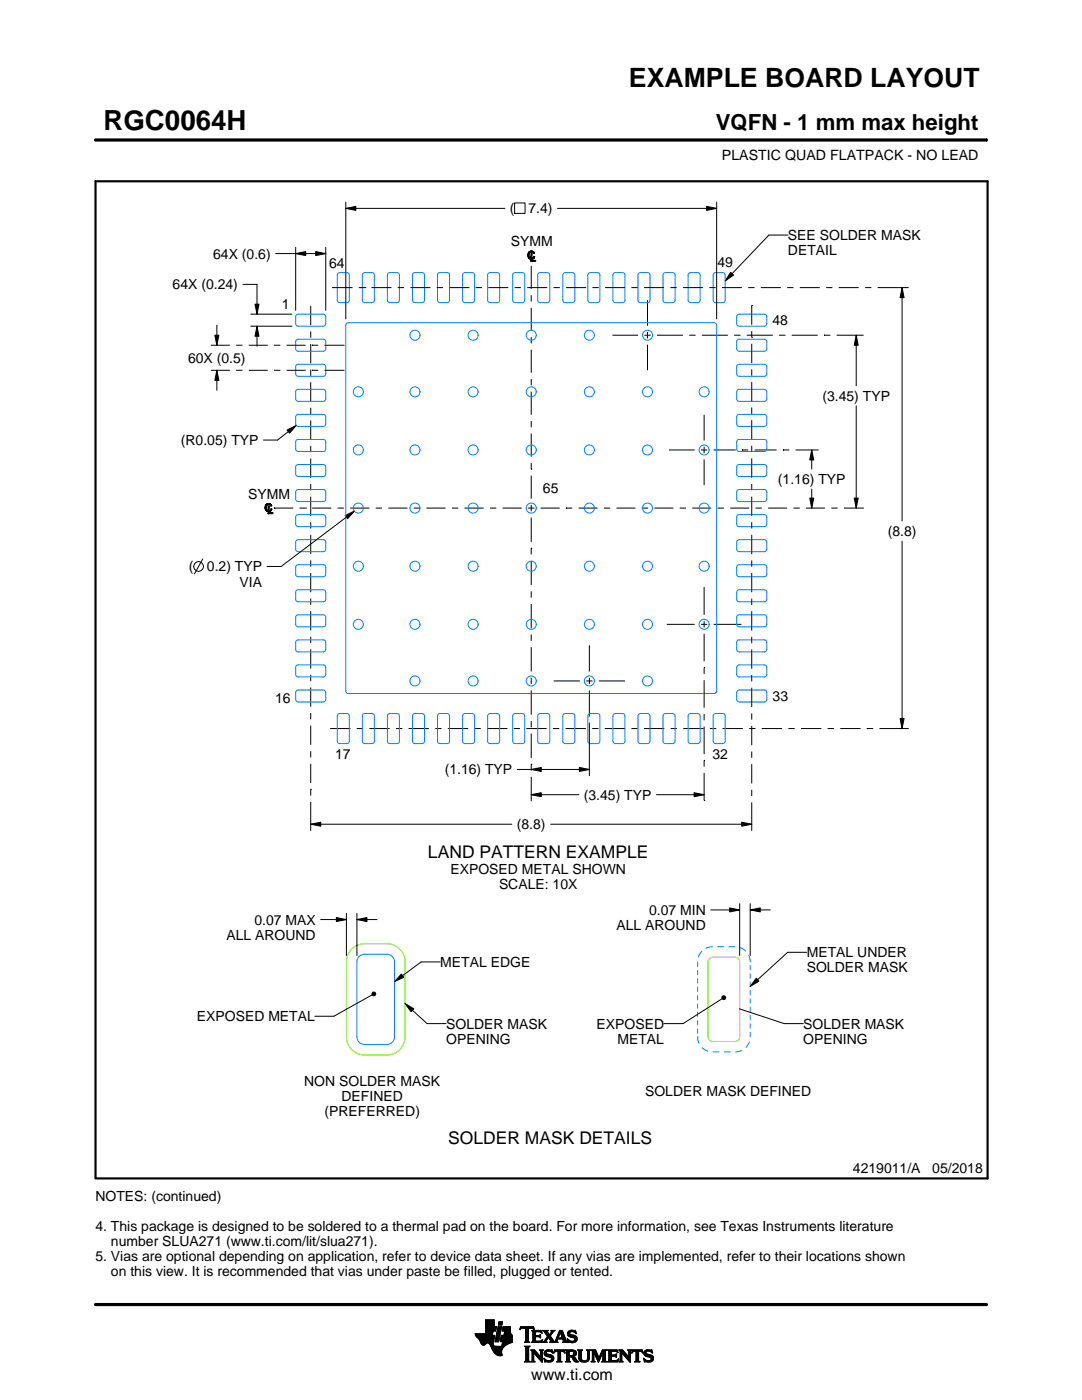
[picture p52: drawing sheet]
<svg xmlns="http://www.w3.org/2000/svg" width="216mm" height="279mm" viewBox="0 0 216 279" stroke-linecap="round" stroke-linejoin="round" font-family="sans-serif">
<defs><g id="words">
<text font-size="5.5" x="20.6" y="26">RGC0064H</text>
<text font-size="5.3" x="125.5" y="17.4">EXAMPLE BOARD LAYOUT</text>
<text font-size="4.4" x="142.8" y="26">VQFN - 1 mm max height</text>
<g font-size="3.5">
<text x="85.4" y="171.3">LAND PATTERN EXAMPLE</text>
<text x="89.4" y="228.3">SOLDER MASK DETAILS</text>
</g>
<text font-size="3.2" x="106" y="275.3">www.ti.com</text>
<g font-size="2.8">
<text x="144.1" y="32">PLASTIC QUAD FLATPACK - NO LEAD</text>
<text x="101.8" y="42.6">(</text>
<text x="105.4" y="42.6">7.4)</text>
<text x="157.2" y="47.9">SEE SOLDER MASK</text>
<text x="42.5" y="51.6">64X (0.6)</text>
<text x="65.7" y="53.5">64</text>
<text x="101.9" y="49.1">SYMM</text>
<text x="143.2" y="53.3">49</text>
<text x="157.2" y="50.9">DETAIL</text>
<text x="34.4" y="57.8">64X (0.24)</text>
<text x="56.3" y="61.6">1</text>
<text x="154.1" y="64.8">48</text>
<text x="37.5" y="72.4">60X (0.5)</text>
<text x="164.1" y="80">(3.45) TYP</text>
<text x="36.1" y="88.8">(R0.05) TYP</text>
<text x="49.5" y="99.5">SYMM</text>
<text x="108.3" y="98.4">65</text>
<text x="155.2" y="96.6">(1.16) TYP</text>
<text x="177.1" y="107">(8.8)</text>
<text x="37.7" y="114.1">(</text>
<text x="41.3" y="114.1">0.2) TYP</text>
<text x="47.8" y="117.1">VIA</text>
<text x="54.9" y="140.3">16</text>
<text x="154.2" y="139.8">33</text>
<text x="66.9" y="151.5">17</text>
<text x="88.7" y="154.6">(1.16) TYP</text>
<text x="142.1" y="151.5">32</text>
<text x="116.5" y="159.6">(3.45) TYP</text>
<text x="103.1" y="165.5">(8.8)</text>
<text x="89.9" y="174.5">EXPOSED METAL SHOWN</text>
<text x="99.6" y="177.5">SCALE: 10X</text>
<text x="50.8" y="184.5">0.07 MAX</text>
<text x="123" y="185.6">ALL AROUND</text>
<text x="129.5" y="182.6">0.07 MIN</text>
<text x="45.2" y="187.5">ALL AROUND</text>
<text x="161" y="191.1">METAL UNDER</text>
<text x="87.8" y="193">METAL EDGE</text>
<text x="161" y="194.1">SOLDER MASK</text>
<text x="39.3" y="203.8">EXPOSED METAL</text>
<text x="89" y="205.3">SOLDER MASK</text>
<text x="89" y="208.3">OPENING</text>
<text x="119" y="205.3">EXPOSED</text>
<text x="123.2" y="208.3">METAL</text>
<text x="160.3" y="205.3">SOLDER MASK</text>
<text x="160.3" y="208.3">OPENING</text>
<text x="60.7" y="216.7">NON SOLDER MASK</text>
<text x="68.1" y="219.7">DEFINED</text>
<text x="128.7" y="218.7">SOLDER MASK DEFINED</text>
<text x="64.7" y="222.7">(PREFERRED)</text>
<text x="19" y="239.7">NOTES: (continued)</text>
<text x="170.2" y="234.2">4219011/A</text>
<text x="186" y="234.2">05/2018</text>
<text x="19" y="245.7">4. This package is designed to be soldered to a thermal pad on the board. For more information, see Texas Instruments literature</text>
<text x="19" y="251.7">5. Vias are optional depending on application, refer to device data sheet. If any vias are implemented, refer to their locations shown</text>
<text x="22.1" y="248.7">number SLUA271 (www.ti.com/lit/slua271).</text>
<text x="22.1" y="254.7">on this view. It is recommended that vias under paste be filled, plugged or tented.</text>
</g>
</g></defs>
<g fill="none" stroke="#000" stroke-width=".2">
<path d="M19.1 27.9h177.7M196.8 27.7v.5M48.5 56.8h2.8v5.9M55 50.6h10M59 50.6l2-.4v.8zM59 49.4v12.6M63 50.2l2 .4-2 .4zM65 49.4v12.6M66.4 57.4h.1M66.4 57.4h3.9M69 41.6l2-.4v.8zM69 40.3v23.3"/>
<path d="M69 41.6h31.8M71.6 57.4h1.3M72.9 57.4h.1M74.1 57.4h4M79.4 57.4h1.2M81.9 57.4h4M87.1 57.4h1.3M89.7 57.4h4M94.9 57.4h1.3M97.4 57.4h4M102.7 57.4h1.2M102.7 40.5h2.1v2.1h-2.1z"/>
<path d="M105.2 57.4h4M105.3 50.9h.2zM105.3 51h.2zM105.3 50.9l.2-.1zM105.3 51l.2-.1v.1zM105.3 50.8l.3-.1zM105.3 51.1l.2-.1 .1 .2zM105.3 51.1l.3 .1zM105.3 50.8h.2l-.2 .1zM105.4 51.2h.2zM105.4 50.7h.2zM105.4 50.7h.2l-.3 .1z"/>
<path d="M105.4 51.3h.2zM105.4 50.6l.2 .1zM105.4 50.6h.2zM105.4 51.3l.2-.1v.1zM105.4 50.6l.2-.1zM105.4 51.3l.2 .1zM105.4 50.5l.3-.1zM105.4 50.5h.3zM105.4 50.5h.2l-.2 .1zM105.4 51.4h.3zM105.5 50.4l.3-.1zM105.5 50.4h.3z"/>
<path d="M105.5 50.4h.2zM105.5 51.5h.3zM105.5 50.3h.5zM105.5 50.3h.3zM105.5 50.3h.4zM105.6 50.3l.8-.1zM105.6 51.6h.9zM105.6 51.6h.8zM105.6 51.6l.3-.1zM105.6 51.6l.5-.1zM105.7 50.2h.7zM105.7 51.7l.7-.1z"/>
<path d="M105.7 51.7h.6zM105.8 50.2h.6zM105.8 50.2l.5-.1zM105.8 51.7h.5zM105.8 51.7h.4zM105.8 50.1h.5zM105.9 50.1h.3zM105.9 51.7h.3zM105.9 52.1l1-.1v.1zM105.9 50.6h.2l-.2 .9zM105.9 52.1l.2-.1h.8zM105.9 51.7h.2l-.2 .4z"/>
<path d="M106 50.1h.2zM106 50.3l.4-.1zM106 53.1v4.6M106 58.9v1.3M106.1 50.3l.3-.1zM106.1 50.3h.4zM106.1 50.6v.9h-.2zM106.1 51.5h.5zM106.1 51.7v.3l-.2 .1zM106.2 51.5h.4zM106.2 50.3h.3zM106.3 50.3h.2z"/>
<path d="M106.3 51.5l.3-.1zM106.3 50.4h.3zM106.4 50.4l.2 .1zM106.4 51.4h.2zM106.4 50.5h.2zM106.4 51.4l.3-.1zM106.4 50.5l.3 .1zM106.4 51.3h.3zM106.4 51.3l.3-.1zM106.5 51.2h.2zM110.5 57.4h1.2M111.2 41.6h31.8"/>
<path d="M113 57.4h4M118.2 57.4h1.3M120.7 57.4h4M126 57.4h1.2M128.5 57.4h4M129.2 59.9v5.1M133.8 57.4h1.2M136.3 57.4h4M141 41.2l2 .4-2 .4zM141.5 57.4h1.3M143 40.3v23.3M144 57.4h4"/>
<path d="M145.8 54.3l.6 .6-1.7 1.2zM149.3 57.4h1.3M151.8 57.4h4M157.1 57.4h1.2M157.2 46.9h-3.8l-8.7 9.2M159.6 57.4h4M164.8 57.4h1.3M167.4 57.4h4M172.6 57.4h1.3M175.1 57.4h6.1M180 57.4l.4 2h-.8zM180 57.4v46.6"/>
<path d="M42.1 73.9h3.8M42.1 68.9h3.8M42.9 66.9h.8l-.4 2zM43.3 73.9l.4 2h-.8zM43.3 64.9v4M43.3 73.9v4M47.1 73.9h1.3M47.1 68.9h1.3M49.6 73.9h3.8M49.6 68.9h3.8M50 65.1h8.2M50 62.7h8.2"/>
<path d="M50.9 60.7h.8l-.4 2zM51.3 65.1l.4 2h-.8zM51.3 65.1v4M54.7 73.9h1.2M54.7 68.9h1.2M57.2 73.9h3.8M57.2 68.9h3.8M62 61v3.9M62 66.1v1.3M62 68.7v3.8M62 73.8v1.2M62 76.3v3.8"/>
<path d="M62.2 73.9h.1M62.2 68.9h.1M62.2 73.9h1.3M62.2 68.9h1.3M64.8 73.9h3.7M64.8 68.9h3.7M68.5 73.9h.1M68.5 68.9h.1M106 61.4v4.6M106 67.3v1.2M106 69.8v4.6M106 75.7v1.2"/>
<path d="M106 78.2v4.6M122.2 66.9h5.1M128.6 66.9h1.2M129.2 66.3v1.2M129.2 68.8v5.1M131.1 66.9h5.2M137.5 66.9h1.3M140.1 66.9h5.1M146.5 66.9h1.3M149 66.9h5.2M150 67.3h.1M150 61h.1"/>
<path d="M150 61v3.8M150 66.1v1.2M150 68.6v3.8M150 73.7v1.3M150 76.2v3.9M155.5 66.9h1.2M158 66.9h5.2M164.4 66.9h.1M164.4 66.9h1.3M166.9 66.9h5.2M170.8 66.9l.4 2h-.8zM170.8 66.9v10.1"/>
<path d="M172.1 66.9h.1M57.3 85.8l1.8-.9-1.3 1.6zM59.1 84.9l-3.7 2.9h-2.8M62 81.4v1.2M62 83.9v3.8M62 89v1.2M62 91.5v3.8M62 96.6v1.3M62 99.1v3.9M106 93.7h.1M106 84v1.3M106 86.5v4.6"/>
<path d="M106 92.4v1.3M106 94.9v4.6M133.5 89.8h5.1M139.9 89.8h1.2M140.5 82.8v5.1M140.5 89.2v1.2M140.5 91.7v5.1M142.4 89.8h4.4M148 89.8h.1M148 89.8h1.3M150 81.3v1.3M150 83.8v3.9"/>
<path d="M150 89v1.2M150 91.5v3.8M150 96.6v1.2M150 99.1v3.9M150.6 89.8h4.4M156.2 89.8h.1M156.2 89.8h1.3M158.7 89.8h4.4M161.6 99.4h.8l-.4 2zM162 89.8l.4 2h-.8zM162 89.8v3.8M162 97.6v3.8"/>
<path d="M163.1 89.8h.1M170.4 99.4h.8l-.4 2zM170.8 81v20.4M40.5 111.6l-1.7 3M52.9 101.3h.2zM52.9 101.4h.2zM52.9 101.3l.2-.1zM52.9 101.4l.2-.1v.1zM52.9 101.2l.2-.1zM52.9 101.5l.2-.1v.1zM52.9 101.5h.2zM52.9 101.2h.2l-.2 .1z"/>
<path d="M52.9 101.6l.2-.1zM52.9 101.1l.2-.1zM52.9 101.1h.2l-.2 .1zM52.9 101.6h.3zM52.9 101h.2zM52.9 101h.3zM52.9 101.6l.2-.1 .1 .1zM52.9 101l.3-.1zM53 101.7h.2zM53 100.9l.3-.1zM53 100.9l.2-.1zM53 100.9h.2l-.3 .1z"/>
<path d="M53 101.8h.3zM53 100.8l.4-.1zM53 100.8h.3zM53 101.8l.3 .1zM53.1 100.7h.4zM53.1 101.9h.3zM53.1 100.7h.3zM53.2 100.7l.8-.1zM53.2 102h.8zM53.2 102l.3-.1zM53.2 102l.5-.1zM53.2 100.6h.7z"/>
<path d="M53.2 100.6h.8zM53.3 102h.7zM53.3 102l.6 .1zM53.3 100.6h.6zM53.3 100.6l.5-.1zM53.4 102.1h.5zM53.4 102.1h.4zM53.4 100.5h.4zM53.4 100.5h.3zM53.5 102.1h.3zM53.5 102.5l1-.2v.2zM53.5 101h.2l-.2 .9z"/>
<path d="M53.5 102.5l.2-.2h.8zM53.5 102.1h.2l-.2 .4zM53.5 100.5h.2zM53.5 100.7l.5-.1zM53.6 100.7l.4-.1zM53.7 100.7h.4zM53.7 101v.9h-.2zM53.7 101.9h.4zM53.7 102.1v.2l-.2 .2zM53.8 100.7h.3zM53.8 101.9h.3zM53.8 101.9l.4-.1z"/>
<path d="M53.9 100.8h.2zM53.9 101.9l.3-.1zM53.9 100.8h.3zM54 101.7l.2 .1zM54 100.9l.2-.1zM54 101.7h.2zM54 100.9h.2zM54 101.7l.3-.1zM54 101.6h.3zM54 101.5l.3 .1zM54.7 101.4h.1M54.7 101.4h3.8"/>
<path d="M59.8 101.4h1.2M61 101.4h.1M62 104.2v1.3M62 106.7v3.9M62 111.8v1.3M62 114.4v3.8M62 119.5v1.2M62.3 101.4h3.8M67.4 101.4h1.2M68.9 102.9l1.8-.9-1.4 1.5zM69.9 101.4h3.8M70.7 102l-14.6 11.1h-2.8"/>
<path d="M75 101.4h1.2M77.5 101.4h3.8M82.6 101.4h1.2M85.1 101.4h3.8M90.2 101.4h1.2M92.7 101.4h3.8M97.8 101.4h1.2M100.3 101.4h3.8M105.4 101.4h1.2M106 109.4h.1M106 100.8v1.2M106 103.3v4.8"/>
<path d="M106 109.4v1.3M106 111.9v4.9M106 118v1.3M107.9 101.4h3.8M112.9 101.4h.1M112.9 101.4h1.3M115.5 101.4h3.7M120.5 101.4h1.3M123 101.4h3.8M128.1 101.4h1.2M130.6 101.4h3.8M135.6 101.4h1.3"/>
<path d="M138.1 101.4h3.8M140.5 117.2v5.5M143.2 101.4h1.2M145.7 101.4h3.8M150 104.2v1.3M150 106.7v3.9M150 111.8v1.3M150 114.4v3.8M150 119.5v1.2M150.7 101.4h1.3M153.3 101.4h3.8M158.3 101.4h1.3"/>
<path d="M160.8 101.4h3.8M165.9 101.4h1.2M168.4 101.4h3.8M172.2 101.4h.1M180 108v37.4M62 122v3.8M62 127.1v1.2M62 129.6v3.8M62 134.7v1.2M62 137.2v3.8M106 120.5v4.9M106 126.6v1.3"/>
<path d="M106 129.2v4.8M106 135.3v1.2M106 137.8v4.8M110.5 135.9h5.2M117 135.9h1.2M117.6 128.8v5.2M117.6 135.3v1.2M117.6 137.8v5.2M119.5 135.9h5.2M133.1 124.6h5.5M139.9 124.6h1.2M140.5 133.2h.1"/>
<path d="M140.5 124v1.2M140.5 126.5v5.5M140.5 133.2v1.3M140.5 135.7v5.5M142.4 124.6h5.5M150 122v3.8M150 127.1v1.3M150 129.6v3.9M150 134.7v1.3M150 137.2v3.9M62 157.5h.1M62 142.3v1.3"/>
<path d="M62 144.8v3.9M62 149.9v1.3M62 152.4v3.9M62 157.5v1.3M65.9 145.4h4M71.2 145.4h1.2M73.7 145.4h4.1M79 145.4h1.3M81.5 145.4h4.1M86.8 145.4h1.3M89.4 145.4h4M94.7 145.4h1.2"/>
<path d="M97.2 145.4h4M102.5 145.4h1.3M103.2 153.6h14.4M105 145.4h4.1M106 153.6l2-.4v.8zM106 158.6l2-.4v.8zM106 158.6h9.5M106 152.5h.1M106 143.9v1.2M106 146.4v4.9M106 152.5v1.3M106 155v4.9"/>
<path d="M110.3 145.4h1.3M112.9 145.4h4M115.6 153.2l2 .4-2 .4zM117.6 144.3v10.5M118.2 145.4h1.2M120.7 145.4h4M126 145.4h1.3M128.5 145.4h4.1M131 158.6h9.5M133.8 145.4h1.3M136.3 145.4h4.1M138.5 158.2l2 .4-2 .4z"/>
<path d="M140.5 151.7h.1M140.5 159.7h.1M140.5 142.5v1.2M140.5 145v5.5M140.5 151.7v1.3M140.5 154.3v5.4M141.7 145.4h1.2M144.2 145.4h4M149.5 145.4h1.2M150 142.4v1.2M150 144.9v3.8M150 150v1.2"/>
<path d="M150 152.5v3.9M150 157.6v1.3M152 145.4h4.1M157.3 145.4h1.3M159.8 145.4h4.1M165.1 145.4h1.3M167.7 145.4h4M173 145.4h.1M173 145.4h1.2M175.5 145.4h5.8M179.5 145.4h.1M179.6 143.4h.8l-.4 2z"/>
<path d="M62 164.5l2-.4v.8zM62 160v5.7M62 164.5h40.1M109.9 164.5h40.1M148 164.1l2 .4-2 .4zM150 160.1v5.6M64 183.5h5.1M67.1 183.1l2 .4-2 .4zM69.1 182.3v8.4M71.2 183.5l2-.4v.8zM71.2 182.3v8.4M71.2 183.5h4"/>
<path d="M74.2 198.2l.3-.2h.3l.2 .4-.2 .3h-.3l-.3-.2zM74.2 198.6l-7.6 4.2h-3.8M80.1 194.4l.5 .6-1.9 .9zM87.8 192h-3.8l-5.3 3.9M141.8 181.6h5.8M144.1 198.9l.2-.2 .4 .1 .1 .3-.1 .3-.4 .1-.2-.2zM144.1 199.3l-7.8 5h-3.8M145.6 181.2l2 .4-2 .4zM147.6 180.3v10.4M149.7 181.6l2-.4v.8zM149.7 181.6h4M149.7 180.3v10.4"/>
<path d="M150.9 195.2l.5 .6-1.7 1.1zM161 190.1h-3.8l-7.5 6.8M80.8 200.3l1.8 1-.6 .6zM80.8 200.3l4.4 4h3.8M147.6 201.4l8.9 2.9h3.8M94.8 266.2h3.5M94.8 266.3h3.5M94.9 266.4h3.3M94.9 266.5h3.8l-.2 1.2M94.9 266.5h3.8M95 266.6h3.7M95 266.7h3.7"/>
<path d="M95.1 266.8h3.6M95.2 266.9h3.4M95.3 267h3.3M95.4 267.1h3.2M95.5 267.2h3.1M95.6 267.3h3M95.7 267.4h2.8M95.7 267.5h2.8M95.8 267.6h2.7M95.8 267.7h2.7M95.9 267.8h2.6M95.9 267.9h2.5"/>
<path d="M95.9 268h2.5M96 268h1.1M96 268.1h1M96.1 268.2h.8M96.1 268.3h.7M96.2 268.4h.6M96.3 268.4h.4M96.9 266.1h1.4M96.9 266h1.4M96.9 265.9h1.4M96.9 265.8h1.5M96.9 265.7h1.5"/>
<path d="M96.9 264.7l2.2 .1-.2 .9h-.5l-.2 .8M96.9 265.6h2M96.9 265.5h2M96.9 265.4h2M96.9 265.3h2.1M96.9 265.2h2.1M96.9 265.1h2.1M96.9 265h2.1M96.9 264.9h2.1M96.9 264.8h2.2M96.9 264.6h1.7M96.9 264.5h1.7"/>
<path d="M96.9 264.4h1.7M96.9 264.3h1.7M96.9 264.2h1.7M96.9 264.1h1.7M96.9 264h1.7M96.9 263.9h1.7M96.9 263.8h1.7M96.9 263.7h1.7M96.9 263.6h1.7M96.9 263.5h1.7M96.9 263.4h1.7M97.5 268h.9"/>
<path d="M97.6 268.1h.8M97.7 268.2h.7M97.7 268.3h.7M97.8 268.4h.6M97.9 268.5h.6M97.9 268.6h.7M98 268.7h1.1M98 268.8h2.6M98 268.8h2.5M98.1 268.9h2.3M98.1 269h2.3M98.1 269.1h2.2"/>
<path d="M98.2 269.2h2.1M98.2 269.2h2M98.2 269.3h2M98.3 269.4h1.9M98.3 269.5h1.8M98.4 269.6h1.7M98.4 268v.4l.3 .2 2 .1M98.5 269.7h1.6M98.5 267.7l-.1 .3M98.5 269.8h1.6M98.6 269.9h1.5M98.6 264.8v-1.4h-1.7v2.8h-2.1l.1 .3 .7 .8 .7 1.1 .3 .1 .6-.5 .4 .1 1 1.8 .8 .6h.8l-.1-1 .8-1"/>
<path d="M98.6 270h1.5M98.7 270h1.4M98.8 270.1h1.3M98.8 267.7h.7M98.8 267.6h.7M98.8 267.5h.7M98.9 270.2h1.2M98.9 267.4h.7M98.9 267.3h.7M98.9 267.2h.7M98.9 267.1h.7M98.9 267h.7"/>
<path d="M98.9 270.3h1.3M99 266.9h.6M99 266.9h.7M99 266.8h.7M99 266.7h.7M99 266.6h.7M99 266.5h.7M99.1 270.4h1.1M99.1 266.4h.7M99.1 266.3h.7M99.1 266.2h.7M99.1 266.1h.7"/>
<path d="M99.1 266h.7M99.2 265.9h.7M99.2 265.8h.7M99.2 270.4h1M99.2 265.7h.7M99.2 265.6h.7M99.2 265.5h.7M99.3 265.4h.6M99.3 265.4h.7M99.3 265.3h.7M99.3 265.2h.7M99.3 265.1h.7"/>
<path d="M99.3 265h.7M99.4 270.5h.8M99.4 264.9h.7M99.4 264.8h.7M99.4 264.8h.7l-.6 3h-.7zM99.4 264.5l.2-.7h.7l-.2 .7h-.7M99.5 264.4h.6M99.5 264.3h.7M99.5 264.2h.7M99.5 264.1h.7M99.5 264h.7M99.5 263.9h.7"/>
<path d="M99.6 263.8h.7M99.8 270.6h.1M99.8 267.7h2.4M99.8 267.6h2.4M99.8 267.5h2.4M99.9 267.4h2.3M99.9 267.3h2.3M99.9 267.2h2.3M99.9 267.1h2.3M99.9 267h2.3M99.9 266.9h2.3M100 266.9h2.2"/>
<path d="M100 266.8h2.2M100 266.7h2.2M100 266.6h2.2M100 266.5h2.2M100.1 268.6h.7M100.2 268.5h.7M100.2 268.4h.8M100.2 268.4h.9M100.2 268.3h1M100.2 268.2h1.2M100.2 265.6h1.6M100.2 268.1h1.4"/>
<path d="M100.2 265.5h1.6M100.2 268h1.6M100.3 265.4h1.5M100.3 268h1.7M100.3 267.9h1.9M100.3 265.3h1.5M100.3 267.8h1.9M100.3 265.2h1.5M100.3 265.1h1.5M100.3 265h1.5M100.4 264.9h1.4M100.4 264.8h1.4"/>
<path d="M100.6 266.5l.1-.8h-.5l.2-.9h1.4l.1 1.1 .3 .6v1.4l-1.3 .6M100.6 266.4h1.5M100.6 266.3h1.4M100.6 266.2h1.4M100.6 266.1h1.3M100.7 266h1.2M100.7 265.9h1.2M100.7 265.8h1.1M100.7 265.7h1.1M102.2 266.5h-2.2l-.2 1.1 .5 .2-.2 .9M103.7 265.3h.1M103.8 265.2h.2"/>
<path d="M103.8 265h2.8M103.8 264.9h2.7M103.9 264.8h2.6M104.7 267.8h1M104.7 271.8h1.1M104.7 268.7h1M104.8 267.7h.7M104.8 271.7h.8M104.9 265.2h.6M104.9 268.9h.6M104.9 267.6h.6M104.9 267.5l-.2 .3"/>
<path d="M104.9 267.5h.6M104.9 267.4h.6M104.9 267.3h.6M104.9 267.2h.6M104.9 267.1h.6M104.9 267h.6M104.9 266.8h.6M104.9 266.7h.6M104.9 266.6h.6M104.9 266.5h.6M104.9 266.4h.6M104.9 266.3h.6"/>
<path d="M104.9 266.2h.6M104.9 266.1h.6M104.9 265.9h.6M104.9 265.8h.6M104.9 265.7h.6M104.9 265.6h.6M104.9 265.5h.6M104.9 265.4h.6M104.9 265.3h.6M104.9 271.5h.6M104.9 269h.6M104.9 271.4h.6"/>
<path d="M104.9 271.4v-2.4l-.2-.4h1.1l-.3 .4v2.4M104.9 271.4l-.2 .4h1.1l-.3-.4M104.9 271.3h.6M104.9 271.2h.6M104.9 271.1h.6M104.9 271h.6M104.9 270.9h.6M104.9 270.8h.6M104.9 270.6h.6M104.9 270.5h.6M104.9 270.4h.6M104.9 270.3h.6"/>
<path d="M104.9 270.2h.6M104.9 270.1h.6M104.9 270h.6M104.9 269.9h.6M104.9 269.8h.6M104.9 269.6h.6M104.9 269.5h.6M104.9 269.4h.6M104.9 269.3h.6M104.9 269.2h.6M104.9 269.1h.6M105.5 267.5l.2 .3"/>
<path d="M105.5 267.5v-2.3l.7-.1 .4 .3-.1-.6h-2.6l-.1 .6 .4-.3 .7 .1v2.3M105.7 267.8h-1M105.9 271.8h.8M105.9 269.4h.8M106.1 269.5h.7M106.1 267.8h2M106.1 271.7h.5M106.2 269.6h.7M106.2 271.5h.3M106.2 265.6h1.8M106.2 269.8h.8M106.2 271.4h.3"/>
<path d="M106.2 271.4l-.3 .4h.8l-.2-.4M106.2 271.3h.3M106.2 271.2h.3M106.2 271.1h.3M106.2 271h.3M106.2 270.9h.3M106.2 270.8h.3M106.2 270.6h.3M106.2 270.5h.3M106.2 270.4h.3M106.2 270.3h.3M106.2 270.2h.3"/>
<path d="M106.2 270.1h.3M106.2 270h1M106.2 269.9h.9M106.2 269.8v1.6M106.2 269.8l-.3-.4h.8l1.2 1.4M106.3 267.7h1.8M106.3 265.7h1.8M106.3 267.6h.6M106.3 265.8h.6M106.3 267.5l-.2 .3M106.3 267.5h.5M106.3 267.4h.5"/>
<path d="M106.3 267.3h.5M106.3 267.2h.5M106.3 267.1h.5M106.3 267h.5M106.3 266.8h.5M106.3 266.7h1.6M106.3 266.6h1.6M106.3 266.5h.5M106.3 266.4h.5M106.3 266.3h.5M106.3 266.2h.5M106.3 266.1h.5"/>
<path d="M106.3 265.9h.5M106.4 265.2h.2M106.5 270h.1M106.5 270v1.4M106.5 265.3h.1M106.6 270.1h.7M106.7 270.2h.7M106.8 270.3h.7M106.8 265.9l.2-.1h.6l.6 .2-.2-.5h-1.9l.2 .3v1.7M106.8 265.9v.6h.8l.3-.2v.7M106.9 270.4h.7M107 270.5h.7"/>
<path d="M107.1 270.6h.7M107.2 270.8h1M107.3 270.9h.9M107.4 271h.8M107.5 271.1h.7M107.6 271.2h.6M107.6 266.5h.3M107.7 271.3h.5M107.7 269.4h.7M107.7 266.8h.2M107.7 267.6h.5M107.8 266.4h.1"/>
<path d="M107.8 271.4h.4M107.8 267h.1M107.8 265.8h.3M107.8 269.5h.5M107.9 271.5h.3M107.9 269.6h.3M107.9 267l-.3-.2h-.8l.1 .8h.9l.5-.2M107.9 269.8h.3M107.9 270.6h.3M107.9 270.5h.3M107.9 270.4h.3M107.9 270.3h.3"/>
<path d="M107.9 270.2h.3M107.9 270.1h.3M107.9 270h.3M107.9 269.9h.3M107.9 269.8v1M107.9 269.8l-.2-.4h.7l-.2 .4M108 271.7h.2M108 265.9h.1M108 267.5h.2M108.1 271.8h.1M108.1 266.1h.1M108.2 267.4h.1"/>
<path d="M108.2 269.8v2.1l-1.7-1.9M108.2 267.8h.9M108.3 267.4l-.2 .5-2-.1M108.3 265.6h1M108.5 267.7h.5M108.5 271.1l.8 .4h.5l.2-.1-.1-.4-1-.4-.3-.3 .1-.7 .7-.2 .6 .1 .2-.1 .1 .6-.9-.3-.3 .1-.1 .3 1.3 .4 .2 .6M108.5 271.1h.1M108.5 265.7h.7M108.5 271.2h.2M108.6 271.3h.2M108.6 270.1h.4M108.6 270h.4"/>
<path d="M108.6 270.2h.6M108.6 267.6h.4M108.6 271.4h.4M108.6 269.9h.4M108.6 270.3h1M108.6 265.8h.7M108.6 271.5h.8M108.6 269.8h.5M108.7 271.7h1.5M108.7 270.4h1.3M108.7 267.5h.3M108.7 271.8h.1"/>
<path d="M108.7 265.9h.6M108.7 269.6h1.5M108.8 267.4h.3M108.8 270.5h1.5M108.8 266.1h.6M108.8 269.5h1.4M108.8 267.3h.4M108.9 266.2h.6M108.9 267.2h.4M108.9 266.3h.6M108.9 270.6h1.5M109 267.1h.3"/>
<path d="M109 266.4h1M109.1 271.8h.9M109.1 269.4h.7M109.1 267h.9M109.1 266.5h.8M109.1 267.8h-.9M109.2 266.8h.8M109.2 266.6h.6M109.2 266.7h.7M109.2 266.7l-.6 .9-.4 .2M109.3 270.8h1.1M109.5 267.1h.6"/>
<path d="M109.6 267.2h.6M109.7 271.5h.7M109.7 267.3h.6M109.7 267.8l.2-.2-.5-.7-.4 .8 .1 .1M109.7 267.8h1.6M109.7 266.3h.4M109.7 267.4h.6M109.8 270.9h.7M109.8 266.2h.3M109.8 266.6l.9 1.2 1-2.3h.5l.8 2.1 .3 .2M109.8 267.5h.6M109.9 266.1h.3"/>
<path d="M109.9 269.8h.4M109.9 267.6h.6M109.9 267.7h.7M109.9 271.4h.5M109.9 265.9h.4M110 271h.5M110 265.6h.7M110 265.9l-.4 .5-.4-.6 .2-.3h-1.1l.9 1.2M110 265.9l.1-.2-.2-.2h.8l-.9 1.1M110 271.3h.5M110 265.8h.4M110 271.1h.5"/>
<path d="M110 271.2h.5M110.1 269.4h.1M110.1 265.7h.4M110.1 269.9h.2M110.2 270h.1M110.5 270h.1M110.5 269.9h.2M110.5 271.1l-.2 .5-.8 .3-.6-.2-.2 .1-.2-.7M110.5 269.8h.3M110.6 269.6h2.1M110.6 269.5h2M110.6 269.4h2"/>
<path d="M110.7 267.7h.5M110.8 267.6h.4M110.9 267.5h.3M110.9 267.4h.3M111 267.3h.3M111 267.2h1.8M111 267.1h1.8M111.1 267h.3M111.1 271.8h1M111.1 266.8h.4M111.2 266.7h.3M111.2 267.5l.1-.2h1l.1 .2"/>
<path d="M111.2 267.5v.3h.1M111.2 266.6h.3M111.3 266.5h.3M111.3 271.7h.6M111.3 266.4h.3M111.3 271.5h.6M111.3 267.8h-1.6M111.3 269.8h.6M111.4 266.3h.3M111.4 271.4h.5M111.4 271.4l-.1-1.7h-.4l-.4 .4 .2-.7h1.9l.1 .7-.3-.4h-.5v1.7M111.4 270.5h.5"/>
<path d="M111.4 270.4h.5M111.4 270.3h.5M111.4 270.2h.5M111.4 270.1h.5M111.4 270h.5M111.4 269.9h.5M111.4 271.4l-.3 .4h1l-.2-.4M111.4 271.3h.5M111.4 271.2h.5M111.4 271.1h.5M111.4 271h.5M111.4 270.9h.5"/>
<path d="M111.4 270.8h.5M111.4 270.6h.5M111.4 266.2h.3M111.4 266.1h.4M111.5 265.9h.9M111.5 265.8h.8M111.6 265.7h.7M111.6 265.6h.6M111.8 265.9l.4 1.1h-.8zM111.9 266.1h.5M111.9 266.2h.5M111.9 266.3h.6"/>
<path d="M112 266.4h.5M112 266.5h.6M112.1 266.6h.5M112.1 266.7h.6M112.1 266.8h.6M112.2 267h.5M112.2 267.8h1.1M112.3 267.3h.6M112.3 267.4h.6M112.4 267.5h.6M112.4 267.5v.3h-.2M112.4 269.8h.3"/>
<path d="M112.4 267.6h.6M112.4 267.7h.7M112.6 269.9h.1M112.6 270h.2M112.8 271.8h1M112.8 269.4h1.6M113 269.5h1.7M113 271.7h.7M113 269.6h1.9M113 271.5h.6M113 269.8h.6M113 271.4h.6"/>
<path d="M113 271.4l-.2 .4h1l-.2-.4M113 271.3h.6M113 271.2h.6M113 271.1h.6M113 271h.6M113 270.9h.6M113 270.8h1.5M113 270.6h1.6M113 270.5h1.8M113 270.4h.6M113 270.3h.6M113 270.2h.6"/>
<path d="M113 270.1h.6M113 270h.6M113 269.9h.6M113 269.8v1.6M113 269.8l-.2-.4h1.4l.6 .2 .2 .3v.4l-.2 .3-.4 .1M113.2 267.3h.2M113.2 267.4h.3M113.2 266.2h.5M113.2 266.3h.6M113.2 266.1h.5M113.3 267.5h.3M113.3 267.8h-1.1"/>
<path d="M113.3 266.4h.9M113.3 265.9h.4M113.3 267.6h.6M113.3 266.5h1.3M113.3 267.7h1.6M113.3 265.8h.5M113.3 267.8h.2M113.4 266.6h1.5M113.4 265.7h1.5M113.4 265.7l.5-.2 .7 .1 .2-.1 .1 .7-.7-.4h-.4l-.1 .3 .1 .2 .9 .2 .4 .3 .1 .5-.3 .5-.6 .2-.7-.2-.2 .1-.2-.7 .9 .5 .5-.1 .1-.3-.2-.3-1.1-.4-.2-.4zM113.5 266.7h1.5M113.5 265.6h1.4"/>
<path d="M113.6 271.4v-.6h.4l.7 1h.8M113.6 269.9l.1-.2 .7 .2v.4l-.4 .2M113.6 269.9v.6M113.7 267.8h1.1M113.8 266.8h1.3M113.8 265.5h.6M114 268h.4M114.1 270.9h.6M114.2 271h.6M114.2 271.1h.7M114.3 271.2h.6M114.3 267h.8"/>
<path d="M114.3 269.8h.7M114.3 270.4h.6M114.4 271.3h.6M114.4 270.7l1.1 1.1M114.4 270.7h.1M114.4 271.4h.7M114.4 269.9h.6M114.4 270.3h.6M114.5 267.6h.5M114.5 270.2h.5M114.5 270h.5M114.5 265.8h.4"/>
<path d="M114.5 270.1h.5M114.5 271.5h.7M114.6 271.7h.7M114.6 267.1h.6M114.6 267.5h.5M114.7 267.2h.5M114.7 267.4h.5M114.7 265.9h.3M114.7 267.3h.5M114.7 271.8h.8M114.8 266.1h.2M114.9 266.2h.1"/>
<path d="M115.3 269.4h.9M115.4 269.5h.7M115.5 269.6h.5M115.5 269.8h.5M115.5 269.8v1.4l.4 .5 .6 .2 .7-.1 .3-.3 .1-.5M115.5 271h.5M115.5 270.9h.5M115.5 270.8h.5M115.5 270.6h.5M115.5 270.5h.5M115.5 270.4h.5M115.5 270.3h.5"/>
<path d="M115.5 270.2h.5M115.5 270.1h.5M115.5 270h.5M115.5 269.9h.5M115.5 269.8l-.2-.4h.9l-.2 .4M115.5 271.1h.5M115.5 271.2h.5M115.5 271.3h.6M115.6 271.4h.6M115.7 271.5h.8M115.8 271.7h1.5M116 271l.2 .4 .5 .2 .4-.2 .2-.4"/>
<path d="M116 269.8v1.2M116 271.8h1.1M116.8 271.5h.6M117 269.4h.8M117.1 271.4h.4M117.2 269.5h.5M117.2 271.3h.4M117.2 269.6h.4M117.2 271.2h.4M117.2 271.1h.4M117.3 269.8h.3M117.3 271h.3"/>
<path d="M117.3 270.9h.3M117.3 270.8h.3M117.3 270.6h.3M117.3 270.5h.3M117.3 270.4h.3M117.3 270.3h.3M117.3 270.2h.3M117.3 270.1h.3M117.3 270h.3M117.3 269.9h.3M117.6 269.8l.2-.4h-.8l.2 .3 .1 1.3M117.6 269.8v1.2"/>
<path d="M118 271.8h.7M118 269.4h.8M118.1 269.5h.8M118.1 271.7h.5M118.2 269.6h.7M118.2 271.5h.3M118.2 269.8h.8M118.2 271.4h.3M118.2 269.8l-.2-.4h.8l.7 1.6 .7-1.6h.9l-.3 .4M118.2 271.4l-.2 .4h.7l-.2-.4M118.2 271.3h.3M118.2 271.2h.3"/>
<path d="M118.2 271.1h.3M118.2 271h.3M118.2 270.9h.3M118.2 270.8h.3M118.2 270.6h.3M118.2 270.5h.3M118.2 270.4h.3M118.2 270.3h.3M118.2 270.2h.3M118.2 270.1h.3M118.2 270h.9M118.2 269.9h.8"/>
<path d="M118.2 269.8v1.6M118.6 270.1h.5M118.6 270.2h.6M118.7 270.3h.5M118.7 270.4h.6M118.8 270.5h.5M118.8 270.6h.6M118.9 270.8h.5M118.9 270.9h.6M119 271h.8M119 271.1h.8M119.1 271.2h.6"/>
<path d="M119.1 271.3h.6M119.2 271.4h.4M119.2 271.5h.4M119.3 271.7h.2M119.3 271.8h.2M119.6 270.9h.3M119.6 270.8h.3M119.7 270.6h.3M119.7 270.5h.3M119.8 270.4h.3M119.8 270.3h.3M119.9 270.2h.3"/>
<path d="M119.9 270.1h.3M120 270h.8M120 269.9h.8M120 269.8h.8M120.1 271.8h1M120.1 269.6h.7M120.1 269.5h.8M120.2 269.4h.9M120.2 271.7h.7M120.3 271.5h.5M120.3 271.4h.5M120.3 271.4l-.2 .4h1l-.3-.4"/>
<path d="M120.3 271.4v-1.5l-.9 2-.9-2v1.5M120.3 271.3h.5M120.3 271.2h.5M120.3 271.1h.5M120.3 271h.5M120.3 270.9h.5M120.3 270.8h.5M120.3 270.6h.5M120.3 270.5h.5M120.3 270.4h.5M120.3 270.3h.5M120.3 270.2h.5"/>
<path d="M120.3 270.1h.5M120.8 269.8v1.6M121.2 271.8h2M121.2 269.4h1.9M121.4 269.5h1.8M121.4 271.7h1.9M121.5 269.6h1.7M121.5 271.5h1.8M121.5 269.8h.5M121.5 271.4h.5M121.5 269.8l-.3-.4h1.9l.2 .6M121.5 269.9h.5"/>
<path d="M121.5 269.8v1.6M121.5 271.3h.5M121.5 271.2h.5M121.5 271.1h.5M121.5 271h.5M121.5 270.9h.5M121.5 270.8h.5M121.5 270.6h1.5M121.5 270.5h1.5M121.5 270.4h1.5M121.5 270.3h.5M121.5 270.2h.5"/>
<path d="M121.5 270.1h.5M121.5 270h.5M122.6 270.4l.4-.2v.7l-.2-.2h-.8v.7l.2 .1M122.9 270.8h.1M122.9 270.3h.1M123 269.8h.3M123.1 271.4h.3M123.2 269.9h.1M123.3 270h.1M123.3 270l-.4-.3h-.8l-.1 .7M123.3 271.3h.1M123.4 271.2h.1"/>
<path d="M123.4 271.2l-.2 .6h-2l.3-.4M123.4 271.2l-.3 .3h-.4M123.5 271.8h.8M123.5 269.4h.7M123.6 269.5h.7M123.7 271.7h.5M123.7 269.6h.7M123.7 271.5h.4M123.7 269.8h.8M123.7 271.4h.4M123.7 271.4l-.2 .4h.8l-.2-.4M123.7 271.3h.4"/>
<path d="M123.7 271.2h.4M123.7 271.1h.4M123.7 271h.4M123.7 270.9h.4M123.7 270.8h.4M123.7 270.6h.4M123.7 270.5h.4M123.7 270.4h.4M123.7 270.3h.4M123.7 270.2h.4M123.7 270.1h.4M123.7 270h1"/>
<path d="M123.7 269.9h.9M123.7 269.8v1.6M123.7 269.8l-.2-.4h.7l1.2 1.4 .1-1M124.1 270v1.4M124.1 270h.1M124.2 270.1h.6M124.2 270.2h.7M124.3 270.3h.7M124.4 270.4h.7M124.5 270.5h.7M124.6 270.6h.7M124.7 270.8h1.1"/>
<path d="M124.8 270.9h1M124.9 271h.9M125 271.1h.8M125.1 271.2h.7M125.2 271.3h.6M125.2 269.4h.8M125.3 271.4h.5M125.4 269.5h.5M125.4 271.5h.4M125.4 269.6h.4M125.5 269.8h.3M125.5 269.8l-.3-.4h.8l-.2 .4"/>
<path d="M125.5 270.4h.3M125.5 270.3h.3M125.5 270.2h.3M125.5 270.1h.3M125.5 270h.3M125.5 269.9h.3M125.5 270.6h.3M125.5 270.5h.3M125.5 271.7h.3M125.6 271.8h.2M125.8 269.8v2.1l-1.7-1.9M126 270h.1"/>
<path d="M126.1 269.9h.1M126.1 269.8h.3M126.1 269.6h2.1M126.2 269.5h2M126.2 269.4h2M126.6 271.8h1.1M126.9 271.7h.6M126.9 271.5h.5M126.9 269.8h.5M126.9 271.4h.5M126.9 271.4v-1.7h-.5l-.3 .4 .1-.7h1.9l.2 .7-.4-.4h-.5v1.7M126.9 270.5h.5"/>
<path d="M126.9 270.4h.5M126.9 270.3h.5M126.9 270.2h.5M126.9 270.1h.5M126.9 270h.5M126.9 269.9h.5M126.9 271.4l-.3 .4h1.1l-.3-.4M126.9 271.3h.5M126.9 271.2h.5M126.9 271.1h.5M126.9 271h.5M126.9 270.9h.5"/>
<path d="M126.9 270.8h.5M126.9 270.6h.5M128 269.8h.3M128.1 269.9h.2M128.2 270h.1M128.4 271.1h.1M128.4 271.2h.2M128.5 271.3h.2M128.5 270.1h.4M128.5 270h.4M128.5 270.2h.6M128.5 271.4h.4"/>
<path d="M128.5 269.9h.4M128.5 270.3h1M128.5 271.5h.8M128.5 269.8h.5M128.6 271.7h1.5M128.6 270.4h1.3M128.6 271.8h.1M128.6 269.6h1.5M128.7 270.5h1.5M128.7 269.5h1.4M128.8 270.6h1.5M128.9 271.8h1"/>
<path d="M129 269.4h.7M129.1 270.8l-.6-.4 .1-.7 .5-.3 .8 .1 .2-.1 .1 .7-.8-.4-.4 .1-.1 .2 1.3 .5 .2 .6M129.1 270.8l.7 .2v.4l-.6 .1-.8-.4M129.2 270.8h1.1M129.6 271.5h.7M129.6 270.9h.8M129.8 269.8h.4M129.8 271.4h.5M129.9 271h.5M129.9 271.3h.5M129.9 271.1h.5M129.9 271.2h.5"/>
<path d="M129.9 269.4h.2M130 269.9h.2M130.1 270h.1M130.4 271.1l-.3 .5-.7 .3-.6-.2-.2 .1-.2-.7"/>
<circle cx="39.6" cy="113.1" r=".98"/>
</g>
<g fill="#000">
<path d="M59 50.6l2-.4v.8zM63 50.2l2 .4-2 .4zM69 41.6l2-.4v.8zM105.3 50.9l.2-.1zM105.3 51l.2-.1v.1zM105.3 50.8l.3-.1zM105.3 51.1l.2-.1 .1 .2zM105.4 50.7h.2zM105.4 50.6h.2zM105.4 51.2h.2zM105.4 51.3l.2-.1v.1zM105.4 51.3l.2 .1z"/>
<path d="M105.4 50.5h.3zM105.4 51.4h.3zM105.5 50.4h.3zM105.5 51.5h.3zM105.5 50.3h.4zM105.3 50.8h.2l-.2 .1zM105.3 50.9h.2zM105.3 51h.2zM105.4 50.7h.2l-.3 .1zM105.4 50.6l.2 .1zM105.3 51.1l.3 .1zM105.4 51.3h.2z"/>
<path d="M105.6 51.6h.9zM105.4 50.6l.2-.1zM105.4 50.5h.2l-.2 .1zM105.7 50.2h.7zM105.7 51.7l.7-.1zM105.4 50.5l.3-.1zM105.5 50.4h.2zM105.8 50.2h.6zM105.8 51.7h.5zM105.5 50.4l.3-.1zM105.5 50.3h.3zM105.8 50.1h.5z"/>
<path d="M105.6 51.6l.3-.1zM106.1 50.6v.9h-.2zM105.6 51.6l.5-.1zM105.9 51.7h.3zM105.9 52.1l1-.1v.1zM106 50.1h.2zM105.6 50.3l.8-.1zM105.5 50.3h.5zM106 50.3l.4-.1zM106.1 50.3l.3-.1zM106.1 50.3h.4zM105.9 50.6h.2l-.2 .9z"/>
<path d="M106.1 51.5h.5zM105.9 52.1l.2-.1h.8zM106.1 51.7v.3l-.2 .1zM105.9 51.7h.2l-.2 .4zM105.9 50.1h.3zM105.8 51.7h.4zM106.2 50.3h.3zM106.3 51.5l.3-.1zM105.8 50.2l.5-.1zM106.3 50.3h.2zM106.3 50.4h.3zM105.7 51.7h.6z"/>
<path d="M106.4 50.4l.2 .1zM106.4 51.4l.3-.1zM105.6 51.6h.8zM106.4 50.5h.2zM106.4 50.5l.3 .1zM106.5 51.2h.2zM106.4 51.3l.3-.1zM106.2 51.5h.4zM106.4 51.4h.2zM106.4 51.3h.3zM141 41.2l2 .4-2 .4zM145.8 54.3l.6 .6-1.7 1.2z"/>
<path d="M180 57.4l.4 2h-.8zM42.9 66.9h.8l-.4 2zM43.3 73.9l.4 2h-.8zM50.9 60.7h.8l-.4 2zM51.3 65.1l.4 2h-.8zM170.8 66.9l.4 2h-.8zM57.3 85.8l1.8-.9-1.3 1.6zM162 89.8l.4 2h-.8zM52.9 101.3l.2-.1zM52.9 101.4l.2-.1v.1zM52.9 101.2l.2-.1zM52.9 101.5l.2-.1v.1z"/>
<path d="M52.9 101.1l.2-.1zM52.9 101h.3zM52.9 101.6l.2-.1zM52.9 101.6l.2-.1 .1 .1zM53 101.7h.2zM53 100.9l.2-.1zM53 101.8h.3zM53 100.8h.3zM53 101.8l.3 .1zM53.1 100.7h.4zM53.1 101.9h.3zM52.9 101.2h.2l-.2 .1z"/>
<path d="M52.9 101.3h.2zM52.9 101.4h.2zM52.9 101.1h.2l-.2 .1zM52.9 101h.2zM52.9 101.5h.2zM52.9 101.6h.3zM53.2 102h.8zM52.9 101l.3-.1zM53 100.9h.2l-.3 .1zM53.2 100.6h.8zM53.3 102h.7zM53 100.9l.3-.1z"/>
<path d="M53.3 100.6h.6zM53.4 102.1h.5zM53 100.8l.4-.1zM53.1 100.7h.3zM53.4 100.5h.4zM53.2 102l.3-.1zM53.7 101v.9h-.2zM53.2 102l.5-.1zM53.5 102.1h.3zM53.5 102.5l1-.2v.2zM53.5 100.5h.2zM53.2 100.7l.8-.1z"/>
<path d="M53.5 100.7l.5-.1zM53.6 100.7l.4-.1zM53.7 100.7h.4zM53.5 101h.2l-.2 .9zM53.7 101.9h.4zM53.5 102.5l.2-.2h.8zM53.7 102.1v.2l-.2 .2zM53.5 102.1h.2l-.2 .4zM53.4 100.5h.3zM53.4 102.1h.4zM53.8 100.7h.3zM53.8 101.9l.4-.1z"/>
<path d="M53.3 100.6l.5-.1zM53.9 100.8h.2zM53.9 101.9l.3-.1zM53.3 102l.6 .1zM53.2 100.6h.7zM53.9 100.8h.3zM54 101.7h.2zM54 100.9l.2-.1zM54 100.9h.2zM54 101.6h.3zM54 101.7l.3-.1zM53.8 101.9h.3z"/>
<path d="M54 101.7l.2 .1zM54 101.5l.3 .1zM68.9 102.9l1.8-.9-1.4 1.5zM161.6 99.4h.8l-.4 2zM170.4 99.4h.8l-.4 2zM106 153.6l2-.4v.8zM106 158.6l2-.4v.8zM115.6 153.2l2 .4-2 .4zM138.5 158.2l2 .4-2 .4zM179.6 143.4h.8l-.4 2zM62 164.5l2-.4v.8zM148 164.1l2 .4-2 .4z"/>
<path d="M67.1 183.1l2 .4-2 .4zM71.2 183.5l2-.4v.8zM74.2 198.2l.3-.2h.3l.2 .4-.2 .3h-.3l-.3-.2zM80.1 194.4l.5 .6-1.9 .9zM144.1 198.9l.2-.2 .4 .1 .1 .3-.1 .3-.4 .1-.2-.2zM145.6 181.2l2 .4-2 .4zM149.7 181.6l2-.4v.8zM150.9 195.2l.5 .6-1.7 1.1zM80.8 200.3l1.8 1-.6 .6z"/>
</g>
<path d="M19.1 36.2h178v199h-178z" fill="none" stroke="#000" stroke-width=".43"/>
<path d="M19 27.9h177.8M19 260.3h177.8" fill="none" stroke="#000" stroke-width=".63"/>
<g fill="none" stroke="#0080ff" stroke-width=".2">
<path d="M67.5 54.5l1.7-.1 .4 .2 .1 5.3-.2 .4-1.7 .1-.4-.2-.1-5.3zM72.5 54.5l1.7-.1 .4 .2 .1 5.3-.2 .4-1.7 .1-.4-.2-.1-5.3zM77.5 54.5l1.7-.1 .4 .2 .1 5.3-.2 .4-1.7 .1-.4-.2-.1-5.3zM82.5 54.5l1.7-.1 .4 .2 .1 5.3-.2 .4-1.7 .1-.4-.2-.1-5.3zM87.5 54.5l1.7-.1 .4 .2 .1 5.3-.2 .4-1.7 .1-.4-.2-.1-5.3zM92.5 54.5l1.7-.1 .4 .2 .1 5.3-.2 .4-1.7 .1-.4-.2-.1-5.3zM97.5 54.5l1.7-.1 .4 .2 .1 5.3-.2 .4-1.7 .1-.4-.2-.1-5.3zM102.5 54.5l1.7-.1 .4 .2 .1 5.3-.2 .4-1.7 .1-.4-.2-.1-5.3zM107.5 54.5l1.7-.1 .4 .2 .1 5.3-.2 .4-1.7 .1-.4-.2-.1-5.3zM112.5 54.5l1.7-.1 .4 .2 .1 5.3-.2 .4-1.7 .1-.4-.2-.1-5.3zM117.5 54.5l1.7-.1 .4 .2 .1 5.3-.2 .4-1.7 .1-.4-.2-.1-5.3zM122.5 54.5l1.7-.1 .4 .2 .1 5.3-.2 .4-1.7 .1-.4-.2-.1-5.3z"/>
<path d="M127.5 54.5l1.7-.1 .4 .2 .1 5.3-.2 .4-1.7 .1-.4-.2-.1-5.3zM132.5 54.5l1.7-.1 .4 .2 .1 5.3-.2 .4-1.7 .1-.4-.2-.1-5.3zM137.5 54.5l1.7-.1 .4 .2 .1 5.3-.2 .4-1.7 .1-.4-.2-.1-5.3zM142.5 54.5l1.7-.1 .4 .2 .1 5.3-.2 .4-1.7 .1-.4-.2-.1-5.3zM59.2 77.8h5.6l.2 .4-.1 1.7-.4 .2-5.3-.1-.2-.4v-1.4zM59.2 62.8h5.6l.2 .4-.1 1.7-.4 .2-5.3-.1-.2-.4v-1.4zM59.2 67.8h5.6l.2 .4-.1 1.7-.4 .2-5.3-.1-.2-.4v-1.4zM59.2 72.8h5.6l.2 .4-.1 1.7-.4 .2-5.3-.1-.2-.4v-1.4zM69.2 64.5l73.3-.1 .4 .2 .1 73.3-.1 .4-.4 .1h-73l-.4-.1-.1-.4v-73zM147.2 77.8h5.6l.2 .4-.1 1.7-.4 .2-5.3-.1-.2-.4v-1.4zM147.2 72.8h5.6l.2 .4-.1 1.7-.4 .2-5.3-.1-.2-.4v-1.4zM147.2 67.8h5.6l.2 .4-.1 1.7-.4 .2-5.3-.1-.2-.4v-1.4z"/>
<path d="M147.2 62.8h5.6l.2 .4-.1 1.7-.4 .2-5.3-.1-.2-.4v-1.4zM59.2 82.8h5.6l.2 .4-.1 1.7-.4 .2-5.3-.1-.2-.4v-1.4zM59.2 87.8h5.6l.2 .4-.1 1.7-.4 .2-5.3-.1-.2-.4v-1.4zM59.2 92.8h5.6l.2 .4-.1 1.7-.4 .2-5.3-.1-.2-.4v-1.4zM59.2 97.8h5.6l.2 .4-.1 1.7-.4 .2-5.3-.1-.2-.4v-1.4zM147.2 97.8h5.6l.2 .4-.1 1.7-.4 .2-5.3-.1-.2-.4v-1.4zM147.2 92.8h5.6l.2 .4-.1 1.7-.4 .2-5.3-.1-.2-.4v-1.4zM147.2 87.8h5.6l.2 .4-.1 1.7-.4 .2-5.3-.1-.2-.4v-1.4zM147.2 82.8h5.6l.2 .4-.1 1.7-.4 .2-5.3-.1-.2-.4v-1.4zM59.2 102.8h5.6l.2 .4-.1 1.7-.4 .2-5.3-.1-.2-.4v-1.4zM59.2 107.8h5.6l.2 .4-.1 1.7-.4 .2-5.3-.1-.2-.4v-1.4zM59.2 112.8h5.6l.2 .4-.1 1.7-.4 .2-5.3-.1-.2-.4v-1.4z"/>
<path d="M59.2 117.8h5.6l.2 .4-.1 1.7-.4 .2-5.3-.1-.2-.4v-1.4zM147.2 117.8h5.6l.2 .4-.1 1.7-.4 .2-5.3-.1-.2-.4v-1.4zM147.2 112.8h5.6l.2 .4-.1 1.7-.4 .2-5.3-.1-.2-.4v-1.4zM147.2 107.8h5.6l.2 .4-.1 1.7-.4 .2-5.3-.1-.2-.4v-1.4zM147.2 102.8h5.6l.2 .4-.1 1.7-.4 .2-5.3-.1-.2-.4v-1.4zM59.2 137.8h5.6l.2 .4-.1 1.7-.4 .2-5.3-.1-.2-.4v-1.4zM59.2 132.8h5.6l.2 .4-.1 1.7-.4 .2-5.3-.1-.2-.4v-1.4zM59.2 127.8h5.6l.2 .4-.1 1.7-.4 .2-5.3-.1-.2-.4v-1.4zM59.2 122.8h5.6l.2 .4-.1 1.7-.4 .2-5.3-.1-.2-.4v-1.4zM147.2 137.8h5.6l.2 .4-.1 1.7-.4 .2-5.3-.1-.2-.4v-1.4zM147.2 132.8h5.6l.2 .4-.1 1.7-.4 .2-5.3-.1-.2-.4v-1.4zM147.2 127.8h5.6l.2 .4-.1 1.7-.4 .2-5.3-.1-.2-.4v-1.4z"/>
<path d="M147.2 122.8h5.6l.2 .4-.1 1.7-.4 .2-5.3-.1-.2-.4v-1.4zM67.5 142.5l1.7-.1 .4 .2 .1 5.3-.2 .4-1.7 .1-.4-.2-.1-5.3zM72.5 142.5l1.7-.1 .4 .2 .1 5.3-.2 .4-1.7 .1-.4-.2-.1-5.3zM77.5 142.5l1.7-.1 .4 .2 .1 5.3-.2 .4-1.7 .1-.4-.2-.1-5.3zM82.5 142.5l1.7-.1 .4 .2 .1 5.3-.2 .4-1.7 .1-.4-.2-.1-5.3zM87.5 142.5l1.7-.1 .4 .2 .1 5.3-.2 .4-1.7 .1-.4-.2-.1-5.3zM92.5 142.5l1.7-.1 .4 .2 .1 5.3-.2 .4-1.7 .1-.4-.2-.1-5.3zM97.5 142.5l1.7-.1 .4 .2 .1 5.3-.2 .4-1.7 .1-.4-.2-.1-5.3zM102.5 142.5l1.7-.1 .4 .2 .1 5.3-.2 .4-1.7 .1-.4-.2-.1-5.3zM107.5 142.5l1.7-.1 .4 .2 .1 5.3-.2 .4-1.7 .1-.4-.2-.1-5.3zM112.5 142.5l1.7-.1 .4 .2 .1 5.3-.2 .4-1.7 .1-.4-.2-.1-5.3zM117.5 142.5l1.7-.1 .4 .2 .1 5.3-.2 .4-1.7 .1-.4-.2-.1-5.3z"/>
<path d="M122.5 142.5l1.7-.1 .4 .2 .1 5.3-.2 .4-1.7 .1-.4-.2-.1-5.3zM127.5 142.5l1.7-.1 .4 .2 .1 5.3-.2 .4-1.7 .1-.4-.2-.1-5.3zM132.5 142.5l1.7-.1 .4 .2 .1 5.3-.2 .4-1.7 .1-.4-.2-.1-5.3zM137.5 142.5l1.7-.1 .4 .2 .1 5.3-.2 .4-1.7 .1-.4-.2-.1-5.3zM142.5 142.5l1.7-.1 .4 .2 .1 5.3-.2 .4-1.7 .1-.4-.2-.1-5.3zM71.8 190.7l.9-.3h4.5a1.5 1.5 0 0 1 1.5 1.5v15a1.5 1.5 0 0 1-1.5 1.5h-4.5a1.5 1.5 0 0 1-1.5-1.5v-15l.1-.4zM139.2 191.9v1M139.2 193.6v1M139.2 195.3v1M139.2 196.9v1M139.2 198.6v1M140.1 189.8l-.8 1.2"/>
<path d="M142.2 188.9l-1.4 .4M143.1 188.9h1.3M145.3 188.9h1.4M147.6 189.1l1.2 .7M149.4 190.6l.3 1.3M149.7 191.9h.1M149.7 192.6v1M149.7 194.3v1M149.7 195.9v1M149.7 197.6v1M149.7 199.3v1M139.2 206.9h.1"/>
<path d="M139.2 200.3v1M139.2 201.9v1M139.2 203.6v1M139.2 205.3v1M139.2 206.9l.3 1.4M140.1 209.1l1.2 .7M142.2 209.9h1.3M144.4 209.9h1.4M148.1 209.6l-1.4 .3M149.5 207.9l-.7 1.2M149.7 200.9v1M149.7 202.6v1"/>
<path d="M149.7 204.3v1M149.7 205.9v1"/>
<circle cx="71.5" cy="78.2" r="1"/>
<circle cx="82.8" cy="78.2" r="1"/>
<circle cx="82.8" cy="66.9" r="1"/>
<circle cx="94.4" cy="78.2" r="1"/>
<circle cx="94.4" cy="66.9" r="1"/>
<circle cx="106" cy="78.2" r="1"/>
<circle cx="106" cy="66.9" r="1"/>
<circle cx="117.6" cy="78.2" r="1"/>
<circle cx="117.6" cy="66.9" r="1"/>
<circle cx="129.2" cy="78.2" r="1"/>
<circle cx="129.2" cy="66.9" r="1"/>
<circle cx="140.5" cy="78.2" r="1"/>
<circle cx="71.5" cy="89.8" r="1"/>
<circle cx="82.8" cy="89.8" r="1"/>
<circle cx="94.4" cy="89.8" r="1"/>
<circle cx="106" cy="89.8" r="1"/>
<circle cx="117.6" cy="89.8" r="1"/>
<circle cx="129.2" cy="89.8" r="1"/>
<circle cx="140.5" cy="89.8" r="1"/>
<circle cx="71.5" cy="113" r="1"/>
<circle cx="71.5" cy="101.4" r="1"/>
<circle cx="82.8" cy="113" r="1"/>
<circle cx="82.8" cy="101.4" r="1"/>
<circle cx="94.4" cy="113" r="1"/>
<circle cx="94.4" cy="101.4" r="1"/>
<circle cx="106" cy="101.4" r="1"/>
<circle cx="106" cy="113" r="1"/>
<circle cx="117.6" cy="113" r="1"/>
<circle cx="117.6" cy="101.4" r="1"/>
<circle cx="129.2" cy="113" r="1"/>
<circle cx="129.2" cy="101.4" r="1"/>
<circle cx="140.5" cy="113" r="1"/>
<circle cx="140.5" cy="101.4" r="1"/>
<circle cx="71.5" cy="124.6" r="1"/>
<circle cx="82.8" cy="124.6" r="1"/>
<circle cx="82.8" cy="135.9" r="1"/>
<circle cx="94.4" cy="135.9" r="1"/>
<circle cx="94.4" cy="124.6" r="1"/>
<circle cx="106" cy="135.9" r="1"/>
<circle cx="106" cy="124.6" r="1"/>
<circle cx="117.6" cy="135.9" r="1"/>
<circle cx="117.6" cy="124.6" r="1"/>
<circle cx="129.2" cy="135.9" r="1"/>
<circle cx="129.2" cy="124.6" r="1"/>
<circle cx="140.5" cy="124.6" r="1"/>
</g>
<path d="M70.2 189.4a3.6 3.6 0 0 1 2.5-1.1h4.5a3.6 3.6 0 0 1 3.6 3.6v15a3.6 3.6 0 0 1-3.6 3.6h-4.5a3.6 3.6 0 0 1-3.6-3.6v-15a3.6 3.6 0 0 1 1.1-2.5zM141.6 191.3l.6-.3h4.5l.6 .3 .3 .4v15.2a.9 .9 0 0 1-.9 .9h-4.5a.9 .9 0 0 1-.9-.9v-15z" fill="none" stroke="#6ef200" stroke-width=".2"/>
<use href="#words"/>
</svg>
